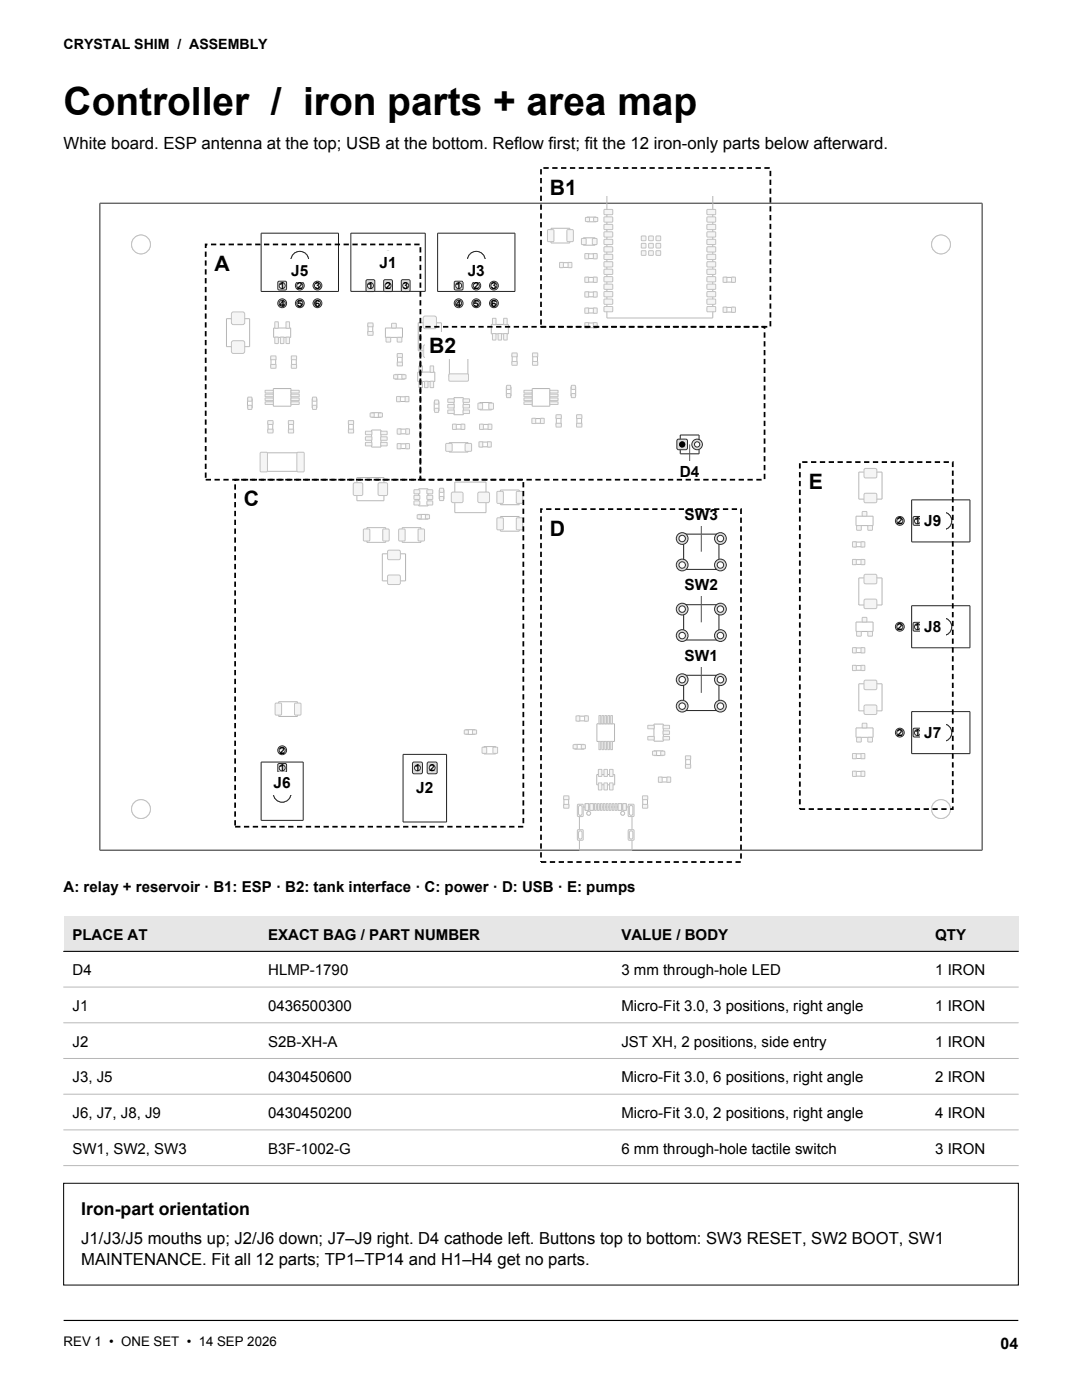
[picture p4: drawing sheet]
<svg xmlns="http://www.w3.org/2000/svg" width="216mm" height="279mm" viewBox="0 0 216 279" stroke-linecap="round" stroke-linejoin="round" font-family="sans-serif">
<defs><g id="words">
<text font-size="7.8" x="12.7" y="22.9">Controller / iron parts + area map</text>
<g font-size="4.2">
<text x="109.7" y="38.8">B1</text>
<text x="42.8" y="54.1">A</text>
<text x="85.7" y="70.5">B2</text>
<text x="48.7" y="101">C</text>
<text x="161.4" y="97.5">E</text>
<text x="109.7" y="106.9">D</text>
</g>
<text font-size="3.5" x="16.2" y="242.5">Iron-part orientation</text>
<text font-size="3.4" x="12.7" y="29.8">White board. ESP antenna at the top; USB at the bottom. Reflow first; fit the 12 iron-only parts below afterward.</text>
<g font-size="3.3">
<text x="16.2" y="248.2">J1/J3/J5 mouths up; J2/J6 down; J7–J9 right. D4 cathode left. Buttons top to bottom: SW3 RESET, SW2 BOOT, SW1</text>
<text x="16.2" y="252.4">MAINTENANCE. Fit all 12 parts; TP1–TP14 and H1–H4 get no parts.</text>
</g>
<text font-size="3.2" x="199.7" y="269.2">04</text>
<g font-size="3.1">
<text x="75.7" y="53.4">J1</text>
<text x="58.1" y="55">J5</text>
<text x="93.3" y="55">J3</text>
<text x="135.6" y="95.3">D4</text>
<text x="136.6" y="103.7">SW3</text>
<text x="184.4" y="105">J9</text>
<text x="136.6" y="117.8">SW2</text>
<text x="136.6" y="131.9">SW1</text>
<text x="184.4" y="126.1">J8</text>
<text x="184.4" y="147.3">J7</text>
<text x="54.6" y="157.3">J6</text>
<text x="83.1" y="158.3">J2</text>
</g>
<g font-size="3">
<text x="12.7" y="178">A: relay + reservoir · B1: ESP · B2: tank interface · C: power · D: USB · E: pumps</text>
<text x="14.5" y="187.5">PLACE AT</text>
<text x="53.5" y="187.5">EXACT BAG / PART NUMBER</text>
<text x="124" y="187.5">VALUE / BODY</text>
<text x="186.6" y="187.5">QTY</text>
<text x="14.5" y="194.6">D4</text>
<text x="53.5" y="194.6">HLMP-1790</text>
<text x="124" y="194.6">3 mm through-hole LED</text>
<text x="186.6" y="194.6">1 IRON</text>
<text x="14.5" y="201.8">J1</text>
<text x="53.5" y="201.8">0436500300</text>
<text x="124" y="201.8">Micro-Fit 3.0, 3 positions, right angle</text>
<text x="186.6" y="201.8">1 IRON</text>
<text x="14.5" y="208.9">J2</text>
<text x="53.5" y="208.9">S2B-XH-A</text>
<text x="124" y="208.9">JST XH, 2 positions, side entry</text>
<text x="186.6" y="208.9">1 IRON</text>
<text x="14.5" y="216">J3, J5</text>
<text x="53.5" y="216">0430450600</text>
<text x="124" y="216">Micro-Fit 3.0, 6 positions, right angle</text>
<text x="186.6" y="216">2 IRON</text>
<text x="14.5" y="223.1">J6, J7, J8, J9</text>
<text x="53.5" y="223.1">0430450200</text>
<text x="124" y="223.1">Micro-Fit 3.0, 2 positions, right angle</text>
<text x="186.6" y="223.1">4 IRON</text>
<text x="14.5" y="230.3">SW1, SW2, SW3</text>
<text x="53.5" y="230.3">B3F-1002-G</text>
<text x="124" y="230.3">6 mm through-hole tactile switch</text>
<text x="186.6" y="230.3">3 IRON</text>
</g>
<text font-size="2.8" x="12.7" y="9.9">CRYSTAL SHIM / ASSEMBLY</text>
<text font-size="2.6" x="12.7" y="268.6">REV 1 • ONE SET • 14 SEP 2026</text>
<g font-size="1.9">
<text x="55.8" y="57.7">1</text>
<text x="59.3" y="57.7">2</text>
<text x="62.8" y="57.7">3</text>
<text x="73.4" y="57.7">1</text>
<text x="76.9" y="57.7">2</text>
<text x="80.4" y="57.7">3</text>
<text x="91" y="57.7">1</text>
<text x="94.5" y="57.7">2</text>
<text x="98" y="57.7">3</text>
<text x="55.8" y="61.2">4</text>
<text x="59.3" y="61.2">5</text>
<text x="62.8" y="61.2">6</text>
<text x="91" y="61.2">4</text>
<text x="94.5" y="61.2">5</text>
<text x="98" y="61.2">6</text>
<text x="179" y="104.7">2</text>
<text x="182.5" y="104.7">1</text>
<text x="179" y="125.8">2</text>
<text x="182.5" y="125.8">1</text>
<text x="179" y="146.9">2</text>
<text x="182.5" y="146.9">1</text>
<text x="55.8" y="154">1</text>
<text x="55.8" y="150.4">2</text>
<text x="82.8" y="154">1</text>
<text x="85.7" y="154">2</text>
</g>
</g></defs>
<path d="M12.7 263.5h190.5" fill="none" stroke="#000" stroke-width=".23"/>
<path d="M19.9 40.6h176.1v129.1h-176.1z" fill="none" stroke="#666" stroke-width=".28"/>
<path d="M80.2 105.3h3.8v2.9h-3.8z" fill="none" stroke="#b8b8b8" stroke-width=".2"/>
<g fill="#f5f5f5" stroke="#c2c2c2" stroke-width=".2">
<path d="M79.6 105.6h1.2v2.3h-1.2z" fill-rule="evenodd"/>
<path d="M83.5 105.6h1.1v2.3h-1.1z" fill-rule="evenodd"/>
</g>
<path d="M74.1 82.4h1.9v.9h-1.9z" fill="none" stroke="#b8b8b8" stroke-width=".2"/>
<g fill="#f5f5f5" stroke="#c2c2c2" stroke-width=".2">
<path d="M75.5 82.5h.8v.7h-.8z" fill-rule="evenodd"/>
<path d="M73.9 82.5h.7v.7h-.7z" fill-rule="evenodd"/>
</g>
<path d="M78.8 74.7h1.9v1h-1.9z" fill="none" stroke="#b8b8b8" stroke-width=".2"/>
<g fill="#f5f5f5" stroke="#c2c2c2" stroke-width=".2">
<path d="M80.2 74.8h.8v.8h-.8z" fill-rule="evenodd"/>
<path d="M78.6 74.8h.7v.8h-.7z" fill-rule="evenodd"/>
</g>
<path d="M73.2 105.3h3.8v2.9h-3.8z" fill="none" stroke="#b8b8b8" stroke-width=".2"/>
<g fill="#f5f5f5" stroke="#c2c2c2" stroke-width=".2">
<path d="M72.6 105.6h1.1v2.3h-1.1z" fill-rule="evenodd"/>
<path d="M76.4 105.6h1.2v2.3h-1.2z" fill-rule="evenodd"/>
</g>
<path d="M96.6 149h2.3v1.5h-2.3z" fill="none" stroke="#b8b8b8" stroke-width=".2"/>
<g fill="#f5f5f5" stroke="#c2c2c2" stroke-width=".2">
<path d="M96.2 149.2h.9v1.1h-.9z" fill-rule="evenodd"/>
<path d="M98.4 149.2h.8v1.1h-.8z" fill-rule="evenodd"/>
</g>
<path d="M92.9 145.6h1.9v1h-1.9z" fill="none" stroke="#b8b8b8" stroke-width=".2"/>
<g fill="#f5f5f5" stroke="#c2c2c2" stroke-width=".2">
<path d="M92.7 145.7h.7v.8h-.7z" fill-rule="evenodd"/>
<path d="M94.3 145.7h.8v.8h-.8z" fill-rule="evenodd"/>
</g>
<path d="M99.9 97.8h3.7v2.9h-3.7z" fill="none" stroke="#b8b8b8" stroke-width=".2"/>
<g fill="#f5f5f5" stroke="#c2c2c2" stroke-width=".2">
<path d="M99.2 98.1h1.2v2.3h-1.2z" fill-rule="evenodd"/>
<path d="M103.1 98.1h1.2v2.3h-1.2z" fill-rule="evenodd"/>
</g>
<path d="M130.5 149.8h1.9v1h-1.9z" fill="none" stroke="#b8b8b8" stroke-width=".2"/>
<g fill="#f5f5f5" stroke="#c2c2c2" stroke-width=".2">
<path d="M130.2 149.9h.8v.8h-.8z" fill-rule="evenodd"/>
<path d="M131.9 149.9h.7v.8h-.7z" fill-rule="evenodd"/>
</g>
<path d="M114.6 148.6h1.9v.9h-1.9z" fill="none" stroke="#b8b8b8" stroke-width=".2"/>
<g fill="#f5f5f5" stroke="#c2c2c2" stroke-width=".2">
<path d="M116 148.7h.8v.7h-.8z" fill-rule="evenodd"/>
<path d="M114.4 148.7h.7v.7h-.7z" fill-rule="evenodd"/>
</g>
<path d="M99.9 103.1h3.7v2.9h-3.7z" fill="none" stroke="#b8b8b8" stroke-width=".2"/>
<g fill="#f5f5f5" stroke="#c2c2c2" stroke-width=".2">
<path d="M99.2 103.4h1.2v2.3h-1.2z" fill-rule="evenodd"/>
<path d="M103.1 103.4h1.2v2.3h-1.2z" fill-rule="evenodd"/>
</g>
<path d="M101 77.2h1v1.9h-1z" fill="none" stroke="#b8b8b8" stroke-width=".2"/>
<g fill="#f5f5f5" stroke="#c2c2c2" stroke-width=".2">
<path d="M101.1 78.6h.8v.7h-.8z" fill-rule="evenodd"/>
<path d="M101.1 76.9h.8v.8h-.8z" fill-rule="evenodd"/>
</g>
<path d="M113.9 77.2h1v1.9h-1z" fill="none" stroke="#b8b8b8" stroke-width=".2"/>
<g fill="#f5f5f5" stroke="#c2c2c2" stroke-width=".2">
<path d="M114 78.6h.8v.7h-.8z" fill-rule="evenodd"/>
<path d="M114 76.9h.8v.8h-.8z" fill-rule="evenodd"/>
</g>
<path d="M86.6 80.1h1v1.9h-1z" fill="none" stroke="#b8b8b8" stroke-width=".2"/>
<g fill="#f5f5f5" stroke="#c2c2c2" stroke-width=".2">
<path d="M86.7 81.5h.8v.8h-.8z" fill-rule="evenodd"/>
<path d="M86.7 79.9h.8v.7h-.8z" fill-rule="evenodd"/>
</g>
<path d="M95.7 80.3h2.4v1.5h-2.4z" fill="none" stroke="#b8b8b8" stroke-width=".2"/>
<g fill="#f5f5f5" stroke="#c2c2c2" stroke-width=".2">
<path d="M95.4 80.5h.9v1.1h-.9z" fill-rule="evenodd"/>
<path d="M97.6 80.5h.8v1.1h-.8z" fill-rule="evenodd"/>
</g>
<path d="M89.6 88.3h3.8v1.9h-3.8z" fill="none" stroke="#b8b8b8" stroke-width=".2"/>
<g fill="#f5f5f5" stroke="#c2c2c2" stroke-width=".2">
<path d="M89 88.5h1.2v1.5h-1.2z" fill-rule="evenodd"/>
<path d="M92.9 88.5h1.1v1.5h-1.1z" fill-rule="evenodd"/>
</g>
<path d="M49.4 79.5h.9v1.9h-.9z" fill="none" stroke="#b8b8b8" stroke-width=".2"/>
<g fill="#f5f5f5" stroke="#c2c2c2" stroke-width=".2">
<path d="M49.5 80.9h.7v.8h-.7z" fill-rule="evenodd"/>
<path d="M49.5 79.3h.7v.7h-.7z" fill-rule="evenodd"/>
</g>
<path d="M62.3 79.5h.9v1.9h-.9z" fill="none" stroke="#b8b8b8" stroke-width=".2"/>
<g fill="#f5f5f5" stroke="#c2c2c2" stroke-width=".2">
<path d="M62.4 80.9h.7v.8h-.7z" fill-rule="evenodd"/>
<path d="M62.4 79.3h.7v.7h-.7z" fill-rule="evenodd"/>
</g>
<path d="M55.6 140h3.8v3h-3.8z" fill="none" stroke="#b8b8b8" stroke-width=".2"/>
<g fill="#f5f5f5" stroke="#c2c2c2" stroke-width=".2">
<path d="M55 140.4h1.1v2.3h-1.1z" fill-rule="evenodd"/>
<path d="M58.8 140.4h1.2v2.3h-1.2z" fill-rule="evenodd"/>
</g>
<path d="M109.9 45.6h3.8v2.9h-3.8z" fill="none" stroke="#b8b8b8" stroke-width=".2"/>
<g fill="#f5f5f5" stroke="#c2c2c2" stroke-width=".2">
<path d="M113.2 45.9h1.1v2.3h-1.1z" fill-rule="evenodd"/>
<path d="M109.3 45.9h1.2v2.3h-1.2z" fill-rule="evenodd"/>
</g>
<path d="M117.1 43.3h1.9v1h-1.9z" fill="none" stroke="#b8b8b8" stroke-width=".2"/>
<g fill="#f5f5f5" stroke="#c2c2c2" stroke-width=".2">
<path d="M118.5 43.4h.7v.8h-.7z" fill-rule="evenodd"/>
<path d="M116.9 43.4h.7v.8h-.7z" fill-rule="evenodd"/>
</g>
<path d="M83.5 102.7h1.9v.9h-1.9z" fill="none" stroke="#b8b8b8" stroke-width=".2"/>
<g fill="#f5f5f5" stroke="#c2c2c2" stroke-width=".2">
<path d="M83.3 102.8h.7v.7h-.7z" fill-rule="evenodd"/>
<path d="M84.9 102.8h.8v.7h-.8z" fill-rule="evenodd"/>
</g>
<path d="M87.6 97.7h1v1.9h-1z" fill="none" stroke="#b8b8b8" stroke-width=".2"/>
<g fill="#f5f5f5" stroke="#c2c2c2" stroke-width=".2">
<path d="M87.7 97.5h.8v.7h-.8z" fill-rule="evenodd"/>
<path d="M87.7 99.1h.8v.8h-.8z" fill-rule="evenodd"/>
</g>
<path d="M116.4 47.5h2.3v1.4h-2.3z" fill="none" stroke="#b8b8b8" stroke-width=".2"/>
<g fill="#f5f5f5" stroke="#c2c2c2" stroke-width=".2">
<path d="M118.2 47.6h.9v1.2h-.9z" fill-rule="evenodd"/>
<path d="M116.1 47.6h.8v1.2h-.8z" fill-rule="evenodd"/>
</g>
<path d="M71.2 95.3h5.4v4.6h-5.4z" fill="none" stroke="#b8b8b8" stroke-width=".2"/>
<g fill="#f5f5f5" stroke="#c2c2c2" stroke-width=".2">
<path d="M75.6 96.4l1.4-.1 .3 .2v2.1l-.1 .3h-1.5l-.2-.2-.1-2.1z" fill-rule="evenodd"/>
<path d="M70.6 96.4l1.5-.1 .2 .2 .1 2.1-.2 .3h-1.4l-.3-.2v-2.1z" fill-rule="evenodd"/>
</g>
<path d="M171.4 115.3h4.6v5.4h-4.6z" fill="none" stroke="#b8b8b8" stroke-width=".2"/>
<g fill="#f5f5f5" stroke="#c2c2c2" stroke-width=".2">
<path d="M172.4 119.7l.3-.1h2.1l.2 .3-.1 1.4-.2 .2-2.1-.1-.2-.2z" fill-rule="evenodd"/>
<path d="M172.4 114.8l.3-.2 2.1 .1 .2 .2-.1 1.5-.2 .1h-2.1l-.2-.3z" fill-rule="evenodd"/>
</g>
<path d="M171.4 94.2h4.6v5.4h-4.6z" fill="none" stroke="#b8b8b8" stroke-width=".2"/>
<g fill="#f5f5f5" stroke="#c2c2c2" stroke-width=".2">
<path d="M172.4 98.6l.3-.2 2.1 .1 .2 .2-.1 1.5-.2 .1h-2.1l-.2-.3z" fill-rule="evenodd"/>
<path d="M172.4 93.6l.3-.1h2.1l.2 .3-.1 1.4-.2 .2-2.1-.1-.2-.2z" fill-rule="evenodd"/>
</g>
<path d="M76.3 110.5h4.6v5.4h-4.6z" fill="none" stroke="#b8b8b8" stroke-width=".2"/>
<g fill="#f5f5f5" stroke="#c2c2c2" stroke-width=".2">
<path d="M77.4 110l.2-.2h2.1l.2 .3-.1 1.5-.2 .1h-2.1l-.2-.3z" fill-rule="evenodd"/>
<path d="M77.4 114.9l.2-.1h2.1l.2 .3-.1 1.4-.2 .2-2.1-.1-.2-.2z" fill-rule="evenodd"/>
</g>
<path d="M135.7 86.8h3.8v3.8h-3.8z" fill="none" stroke="#242424" stroke-width=".2"/>
<path d="M135.1 87.8l.3-.2 1.6 .1 .2 .3-.1 1.6-.3 .2-1.6-.1-.1-.3z" fill-rule="evenodd" fill="#dedede" stroke="#2e2e2e" stroke-width=".2"/>
<circle cx="136.1" cy="88.7" r=".53" fill="#fff" stroke="#2e2e2e" stroke-width=".2"/>
<circle cx="139.1" cy="88.7" r="1.06" fill="#dedede" stroke="#2e2e2e" stroke-width=".2"/>
<circle cx="139.1" cy="88.7" r=".53" fill="#fff" stroke="#2e2e2e" stroke-width=".2"/>
<circle cx="136.1" cy="88.7" r=".6" fill="#000"/>
<path d="M83.5 64.4h4.6v5.6h-4.6z" fill="none" stroke="#b8b8b8" stroke-width=".2"/>
<g fill="#f5f5f5" stroke="#c2c2c2" stroke-width=".2">
<path d="M84.6 63.1h2.1l.3 .2 .1 1.9-.2 .4h-2.1l-.3-.2-.1-1.9z" fill-rule="evenodd"/>
<path d="M84.6 68.9l2.1-.1 .3 .2 .1 2-.2 .3-2.1 .1-.3-.2-.1-2z" fill-rule="evenodd"/>
</g>
<path d="M45.2 63.6h4.6v5.6h-4.6z" fill="none" stroke="#b8b8b8" stroke-width=".2"/>
<g fill="#f5f5f5" stroke="#c2c2c2" stroke-width=".2">
<path d="M46.4 62.3l2-.1 .4 .3v1.9l-.2 .3-2 .1-.4-.2v-1.9z" fill-rule="evenodd"/>
<path d="M46.4 68.1l2-.1 .4 .2v1.9l-.2 .4h-2l-.4-.2v-1.9z" fill-rule="evenodd"/>
</g>
<path d="M171.4 136.5h4.6v5.4h-4.6z" fill="none" stroke="#b8b8b8" stroke-width=".2"/>
<g fill="#f5f5f5" stroke="#c2c2c2" stroke-width=".2">
<path d="M172.4 140.8l.3-.1h2.1l.2 .3-.1 1.4-.2 .2h-2.1l-.2-.3z" fill-rule="evenodd"/>
<path d="M172.4 135.9l.3-.2 2.1 .1 .2 .2-.1 1.5-.2 .1h-2.1l-.2-.3z" fill-rule="evenodd"/>
<circle cx="28.1" cy="48.8" r="1.88"/>
</g>
<circle cx="28.1" cy="48.8" r="1.88" fill="#fff" stroke="#c2c2c2" stroke-width=".2"/>
<circle cx="187.8" cy="48.8" r="1.88" fill="#f5f5f5" stroke="#c2c2c2" stroke-width=".2"/>
<circle cx="187.8" cy="48.8" r="1.88" fill="#fff" stroke="#c2c2c2" stroke-width=".2"/>
<circle cx="28.1" cy="161.5" r="1.88" fill="#f5f5f5" stroke="#c2c2c2" stroke-width=".2"/>
<circle cx="28.1" cy="161.5" r="1.88" fill="#fff" stroke="#c2c2c2" stroke-width=".2"/>
<circle cx="187.8" cy="161.5" r="1.88" fill="#f5f5f5" stroke="#c2c2c2" stroke-width=".2"/>
<circle cx="187.8" cy="161.5" r="1.88" fill="#fff" stroke="#c2c2c2" stroke-width=".2"/>
<path d="M70 46.5h14.9v11.7h-14.9z" fill="none" stroke="#242424" stroke-width=".2"/>
<circle cx="77.4" cy="51.9" r="1.76" fill="#dedede" stroke="#2e2e2e" stroke-width=".2"/>
<circle cx="77.4" cy="51.9" r="1.76" fill="#fff" stroke="#2e2e2e" stroke-width=".2"/>
<path d="M73.1 56l.2-.2h1.2l.3 .2v1.9l-.1 .2-1.4 .1-.2-.2z" fill-rule="evenodd" fill="#dedede" stroke="#2e2e2e" stroke-width=".2"/>
<circle cx="73.9" cy="57" r=".6" fill="#fff" stroke="#2e2e2e" stroke-width=".2"/>
<path d="M76.6 56l.2-.2h1.2l.3 .2v1.9l-.1 .2-1.4 .1-.2-.2z" fill-rule="evenodd" fill="#dedede" stroke="#2e2e2e" stroke-width=".2"/>
<circle cx="77.4" cy="57" r=".6" fill="#fff" stroke="#2e2e2e" stroke-width=".2"/>
<path d="M80.1 56l.3-.2h1.2l.2 .2v1.9l-.1 .2-1.3 .1-.3-.2z" fill-rule="evenodd" fill="#dedede" stroke="#2e2e2e" stroke-width=".2"/>
<circle cx="81" cy="57" r=".6" fill="#fff" stroke="#2e2e2e" stroke-width=".2"/>
<path d="M80.4 150.6h8.7v13.5h-8.7z" fill="none" stroke="#242424" stroke-width=".2"/>
<path d="M82.3 152.2l.3-.1h1.4l.3 .1v1.9l-.2 .3h-1.5l-.3-.1z" fill-rule="evenodd" fill="#dedede" stroke="#2e2e2e" stroke-width=".2"/>
<circle cx="83.3" cy="153.3" r=".59" fill="#fff" stroke="#2e2e2e" stroke-width=".2"/>
<path d="M85.3 152.2l.3-.1h1.3l.3 .1v1.9l-.1 .3h-1.5l-.3-.1z" fill-rule="evenodd" fill="#dedede" stroke="#2e2e2e" stroke-width=".2"/>
<circle cx="86.2" cy="153.3" r=".59" fill="#fff" stroke="#2e2e2e" stroke-width=".2"/>
<path d="M87.3 46.5h15.5v11.7h-15.5z" fill="none" stroke="#242424" stroke-width=".2"/>
<circle cx="95" cy="51.9" r="1.76" fill="#dedede" stroke="#2e2e2e" stroke-width=".2"/>
<circle cx="95" cy="51.9" r="1.76" fill="#fff" stroke="#2e2e2e" stroke-width=".2"/>
<path d="M90.7 56.3l.2-.2 1.4 .1 .1 .2v1.3l-.3 .2-1.3-.1-.2-.2z" fill-rule="evenodd" fill="#dedede" stroke="#2e2e2e" stroke-width=".2"/>
<circle cx="91.5" cy="57" r=".6" fill="#fff" stroke="#2e2e2e" stroke-width=".2"/>
<circle cx="95" cy="57" r=".88" fill="#dedede" stroke="#2e2e2e" stroke-width=".2"/>
<circle cx="95" cy="57" r=".6" fill="#fff" stroke="#2e2e2e" stroke-width=".2"/>
<circle cx="98.6" cy="57" r=".88" fill="#dedede" stroke="#2e2e2e" stroke-width=".2"/>
<circle cx="98.6" cy="57" r=".6" fill="#fff" stroke="#2e2e2e" stroke-width=".2"/>
<circle cx="91.5" cy="60.5" r=".88" fill="#dedede" stroke="#2e2e2e" stroke-width=".2"/>
<circle cx="91.5" cy="60.5" r=".6" fill="#fff" stroke="#2e2e2e" stroke-width=".2"/>
<circle cx="95" cy="60.5" r=".88" fill="#dedede" stroke="#2e2e2e" stroke-width=".2"/>
<circle cx="95" cy="60.5" r=".6" fill="#fff" stroke="#2e2e2e" stroke-width=".2"/>
<circle cx="98.6" cy="60.5" r=".88" fill="#dedede" stroke="#2e2e2e" stroke-width=".2"/>
<circle cx="98.6" cy="60.5" r=".6" fill="#fff" stroke="#2e2e2e" stroke-width=".2"/>
<path d="M115.6 161.1h10.5v8.6h-10.5z" fill="none" stroke="#b8b8b8" stroke-width=".2"/>
<circle cx="117.5" cy="162.3" r=".38" fill="#f5f5f5" stroke="#c2c2c2" stroke-width=".2"/>
<circle cx="117.5" cy="162.3" r=".38" fill="#fff" stroke="#c2c2c2" stroke-width=".2"/>
<circle cx="124.3" cy="162.3" r=".38" fill="#f5f5f5" stroke="#c2c2c2" stroke-width=".2"/>
<circle cx="124.3" cy="162.3" r=".38" fill="#fff" stroke="#c2c2c2" stroke-width=".2"/>
<g fill="#f5f5f5" stroke="#c2c2c2" stroke-width=".2">
<path d="M116.8 160.4h.6v1.3h-.6z" fill-rule="evenodd"/>
<path d="M117.7 160.4h.7v1.3h-.7z" fill-rule="evenodd"/>
<path d="M119.2 160.4h.4l-.1 1.3h-.3z" fill-rule="evenodd"/>
<path d="M120.4 160.4h.3v1.3h-.3z" fill-rule="evenodd"/>
<path d="M121 160.4h.3v1.3h-.3z" fill-rule="evenodd"/>
<path d="M122.2 160.4h.3l-.1 1.3h-.2z" fill-rule="evenodd"/>
<path d="M123.4 160.4h.6v1.3h-.6z" fill-rule="evenodd"/>
<path d="M124.3 160.4h.6v1.3h-.6z" fill-rule="evenodd"/>
<path d="M124.3 160.4h.6v1.3h-.6z" fill-rule="evenodd"/>
<path d="M123.4 160.4h.6v1.3h-.6z" fill-rule="evenodd"/>
<path d="M122.8 160.4h.3l-.1 1.3h-.3z" fill-rule="evenodd"/>
<path d="M121.6 160.4h.3v1.3h-.3z" fill-rule="evenodd"/>
<path d="M119.8 160.4h.4l-.1 1.3h-.3z" fill-rule="evenodd"/>
<path d="M118.6 160.4h.4l-.1 1.3h-.3z" fill-rule="evenodd"/>
<path d="M117.7 160.4h.7v1.3h-.7z" fill-rule="evenodd"/>
<path d="M116.8 160.4h.6v1.3h-.6z" fill-rule="evenodd"/>
<path d="M115.3 160.6h1v2.3h-1z" fill-rule="evenodd"/>
</g>
<path d="M115.5 160.9a.35 .35 0 0 1 .4-.2 .35 .35 0 0 1 .2 .4v1.3a.35 .35 0 0 1-.3 .3 .35 .35 0 0 1-.4-.3z" fill-rule="evenodd" fill="#fff" stroke="#c2c2c2" stroke-width=".2"/>
<path d="M115.3 165.6h1v2h-1z" fill-rule="evenodd" fill="#f5f5f5" stroke="#c2c2c2" stroke-width=".2"/>
<path d="M115.6 165.9a.35 .35 0 0 1 .5 .3v.9a.35 .35 0 0 1-.3 .4 .35 .35 0 0 1-.4-.4v-.9z" fill-rule="evenodd" fill="#fff" stroke="#c2c2c2" stroke-width=".2"/>
<path d="M125.4 160.6h1.1v2.3h-1.1z" fill-rule="evenodd" fill="#f5f5f5" stroke="#c2c2c2" stroke-width=".2"/>
<path d="M125.6 160.9a.35 .35 0 0 1 .4-.2 .35 .35 0 0 1 .3 .4v1.3a.35 .35 0 0 1-.4 .3 .35 .35 0 0 1-.3-.3z" fill-rule="evenodd" fill="#fff" stroke="#c2c2c2" stroke-width=".2"/>
<path d="M125.4 165.6h1.1v2h-1.1z" fill-rule="evenodd" fill="#f5f5f5" stroke="#c2c2c2" stroke-width=".2"/>
<path d="M125.8 165.9a.35 .35 0 0 1 .5 .3v.9a.35 .35 0 0 1-.4 .4 .35 .35 0 0 1-.3-.4v-.9z" fill-rule="evenodd" fill="#fff" stroke="#c2c2c2" stroke-width=".2"/>
<path d="M52.1 46.5h15.4v11.7h-15.4z" fill="none" stroke="#242424" stroke-width=".2"/>
<circle cx="59.8" cy="51.9" r="1.76" fill="#dedede" stroke="#2e2e2e" stroke-width=".2"/>
<circle cx="59.8" cy="51.9" r="1.76" fill="#fff" stroke="#2e2e2e" stroke-width=".2"/>
<path d="M55.5 56.3l.2-.2 1.3 .1 .2 .2-.1 1.3-.2 .2-1.3-.1-.2-.2z" fill-rule="evenodd" fill="#dedede" stroke="#2e2e2e" stroke-width=".2"/>
<circle cx="56.3" cy="57" r=".6" fill="#fff" stroke="#2e2e2e" stroke-width=".2"/>
<circle cx="59.8" cy="57" r=".88" fill="#dedede" stroke="#2e2e2e" stroke-width=".2"/>
<circle cx="59.8" cy="57" r=".6" fill="#fff" stroke="#2e2e2e" stroke-width=".2"/>
<circle cx="63.3" cy="57" r=".88" fill="#dedede" stroke="#2e2e2e" stroke-width=".2"/>
<circle cx="63.3" cy="57" r=".6" fill="#fff" stroke="#2e2e2e" stroke-width=".2"/>
<circle cx="56.3" cy="60.5" r=".88" fill="#dedede" stroke="#2e2e2e" stroke-width=".2"/>
<circle cx="56.3" cy="60.5" r=".6" fill="#fff" stroke="#2e2e2e" stroke-width=".2"/>
<circle cx="59.8" cy="60.5" r=".88" fill="#dedede" stroke="#2e2e2e" stroke-width=".2"/>
<circle cx="59.8" cy="60.5" r=".6" fill="#fff" stroke="#2e2e2e" stroke-width=".2"/>
<circle cx="63.3" cy="60.5" r=".88" fill="#dedede" stroke="#2e2e2e" stroke-width=".2"/>
<circle cx="63.3" cy="60.5" r=".6" fill="#fff" stroke="#2e2e2e" stroke-width=".2"/>
<path d="M52.1 152.1h8.4v11.6h-8.4z" fill="none" stroke="#242424" stroke-width=".2"/>
<circle cx="56.3" cy="158.3" r="1.76" fill="#dedede" stroke="#2e2e2e" stroke-width=".2"/>
<circle cx="56.3" cy="158.3" r="1.76" fill="#fff" stroke="#2e2e2e" stroke-width=".2"/>
<path d="M55.5 152.5l.2-.1h1.3l.2 .3-.1 1.3-.2 .1h-1.3l-.2-.2z" fill-rule="evenodd" fill="#dedede" stroke="#2e2e2e" stroke-width=".2"/>
<circle cx="56.3" cy="153.3" r=".6" fill="#fff" stroke="#2e2e2e" stroke-width=".2"/>
<circle cx="56.3" cy="149.7" r=".88" fill="#dedede" stroke="#2e2e2e" stroke-width=".2"/>
<circle cx="56.3" cy="149.7" r=".6" fill="#fff" stroke="#2e2e2e" stroke-width=".2"/>
<path d="M181.9 142h11.6v8.4h-11.6z" fill="none" stroke="#242424" stroke-width=".2"/>
<circle cx="188.1" cy="146.2" r="1.76" fill="#dedede" stroke="#2e2e2e" stroke-width=".2"/>
<circle cx="188.1" cy="146.2" r="1.76" fill="#fff" stroke="#2e2e2e" stroke-width=".2"/>
<path d="M182.2 145.5l.3-.2 1.3 .1 .2 .2-.1 1.4-.2 .1h-1.4l-.1-.3z" fill-rule="evenodd" fill="#dedede" stroke="#2e2e2e" stroke-width=".2"/>
<circle cx="183.1" cy="146.2" r=".6" fill="#fff" stroke="#2e2e2e" stroke-width=".2"/>
<circle cx="179.6" cy="146.2" r=".88" fill="#dedede" stroke="#2e2e2e" stroke-width=".2"/>
<circle cx="179.6" cy="146.2" r=".6" fill="#fff" stroke="#2e2e2e" stroke-width=".2"/>
<path d="M181.9 120.9h11.6v8.4h-11.6z" fill="none" stroke="#242424" stroke-width=".2"/>
<circle cx="188.1" cy="125.1" r="1.76" fill="#dedede" stroke="#2e2e2e" stroke-width=".2"/>
<circle cx="188.1" cy="125.1" r="1.76" fill="#fff" stroke="#2e2e2e" stroke-width=".2"/>
<path d="M182.2 124.3l.3-.1h1.3l.2 .3-.1 1.3-.2 .2-1.4-.1-.1-.2z" fill-rule="evenodd" fill="#dedede" stroke="#2e2e2e" stroke-width=".2"/>
<circle cx="183.1" cy="125.1" r=".6" fill="#fff" stroke="#2e2e2e" stroke-width=".2"/>
<circle cx="179.6" cy="125.1" r=".88" fill="#dedede" stroke="#2e2e2e" stroke-width=".2"/>
<circle cx="179.6" cy="125.1" r=".6" fill="#fff" stroke="#2e2e2e" stroke-width=".2"/>
<path d="M181.9 99.8h11.6v8.4h-11.6z" fill="none" stroke="#242424" stroke-width=".2"/>
<circle cx="188.1" cy="104" r="1.76" fill="#dedede" stroke="#2e2e2e" stroke-width=".2"/>
<circle cx="188.1" cy="104" r="1.76" fill="#fff" stroke="#2e2e2e" stroke-width=".2"/>
<path d="M182.2 103.2l.3-.1h1.3l.2 .3-.1 1.3-.2 .1h-1.4l-.1-.2z" fill-rule="evenodd" fill="#dedede" stroke="#2e2e2e" stroke-width=".2"/>
<circle cx="183.1" cy="104" r=".6" fill="#fff" stroke="#2e2e2e" stroke-width=".2"/>
<circle cx="179.6" cy="104" r=".88" fill="#dedede" stroke="#2e2e2e" stroke-width=".2"/>
<circle cx="179.6" cy="104" r=".6" fill="#fff" stroke="#2e2e2e" stroke-width=".2"/>
<path d="M90.8 96.2h6.2v6.1h-6.2z" fill="none" stroke="#b8b8b8" stroke-width=".2"/>
<g fill="#f5f5f5" stroke="#c2c2c2" stroke-width=".2">
<path d="M90.1 98.4l.3-.2h1.8l.2 .3v1.6l-.3 .2h-1.9l-.2-.3z" fill-rule="evenodd"/>
<path d="M95.4 98.4l.3-.2h1.8l.2 .3-.1 1.6-.3 .2h-1.8l-.2-.3z" fill-rule="evenodd"/>
</g>
<path d="M76.9 65.5h3.4v1.8h-3.4z" fill="none" stroke="#b8b8b8" stroke-width=".2"/>
<g fill="#f5f5f5" stroke="#c2c2c2" stroke-width=".2">
<path d="M77.1 67.4h.8v.8h-.8z" fill-rule="evenodd"/>
<path d="M79.3 67.4h.8v.8h-.8z" fill-rule="evenodd"/>
<path d="M78.2 64.6h.8v.8h-.8z" fill-rule="evenodd"/>
</g>
<path d="M170.8 145.3h3.4v1.8h-3.4z" fill="none" stroke="#b8b8b8" stroke-width=".2"/>
<g fill="#f5f5f5" stroke="#c2c2c2" stroke-width=".2">
<path d="M171 147.2h.8v.8h-.8z" fill-rule="evenodd"/>
<path d="M173.2 147.2h.8v.8h-.8z" fill-rule="evenodd"/>
<path d="M172.1 144.4h.8v.8h-.8z" fill-rule="evenodd"/>
</g>
<path d="M170.8 124.1h3.4v1.9h-3.4z" fill="none" stroke="#b8b8b8" stroke-width=".2"/>
<g fill="#f5f5f5" stroke="#c2c2c2" stroke-width=".2">
<path d="M171 126.1h.8v.8h-.8z" fill-rule="evenodd"/>
<path d="M173.2 126.1h.8v.8h-.8z" fill-rule="evenodd"/>
<path d="M172.1 123.2h.8v.9h-.8z" fill-rule="evenodd"/>
</g>
<path d="M170.8 103h3.4v1.9h-3.4z" fill="none" stroke="#b8b8b8" stroke-width=".2"/>
<g fill="#f5f5f5" stroke="#c2c2c2" stroke-width=".2">
<path d="M171 104.9h.8v.9h-.8z" fill-rule="evenodd"/>
<path d="M173.2 104.9h.8v.9h-.8z" fill-rule="evenodd"/>
<path d="M172.1 102.1h.8v.9h-.8z" fill-rule="evenodd"/>
</g>
<path d="M73.4 64.7h1v1.9h-1z" fill="none" stroke="#b8b8b8" stroke-width=".2"/>
<g fill="#f5f5f5" stroke="#c2c2c2" stroke-width=".2">
<path d="M73.4 66.2h1v.7h-1z" fill-rule="evenodd"/>
<path d="M73.4 64.5h1v.7h-1z" fill-rule="evenodd"/>
</g>
<path d="M69.6 84.2h.9v1.9h-.9z" fill="none" stroke="#b8b8b8" stroke-width=".2"/>
<g fill="#f5f5f5" stroke="#c2c2c2" stroke-width=".2">
<path d="M69.5 85.7h1v.7h-1z" fill-rule="evenodd"/>
<path d="M69.5 84h1v.7h-1z" fill-rule="evenodd"/>
</g>
<path d="M79.5 85.6h1.9v1h-1.9z" fill="none" stroke="#b8b8b8" stroke-width=".2"/>
<g fill="#f5f5f5" stroke="#c2c2c2" stroke-width=".2">
<path d="M81 85.6h.7v1h-.7z" fill-rule="evenodd"/>
<path d="M79.3 85.6h.7v1h-.7z" fill-rule="evenodd"/>
</g>
<path d="M79.5 88.6h1.9v.9h-1.9z" fill="none" stroke="#b8b8b8" stroke-width=".2"/>
<g fill="#f5f5f5" stroke="#c2c2c2" stroke-width=".2">
<path d="M79.3 88.6h.7v.9h-.7z" fill-rule="evenodd"/>
<path d="M81 88.6h.7v.9h-.7z" fill-rule="evenodd"/>
</g>
<path d="M79.4 79.2h1.9v.9h-1.9z" fill="none" stroke="#b8b8b8" stroke-width=".2"/>
<g fill="#f5f5f5" stroke="#c2c2c2" stroke-width=".2">
<path d="M80.9 79.2h.7v.9h-.7z" fill-rule="evenodd"/>
<path d="M79.2 79.2h.7v.9h-.7z" fill-rule="evenodd"/>
</g>
<path d="M79.3 70.9h.9v1.8h-.9z" fill="none" stroke="#b8b8b8" stroke-width=".2"/>
<g fill="#f5f5f5" stroke="#c2c2c2" stroke-width=".2">
<path d="M79.3 72.3h1v.7h-1z" fill-rule="evenodd"/>
<path d="M79.3 70.6h1v.7h-1z" fill-rule="evenodd"/>
</g>
<path d="M112.5 159.1h1v1.9h-1z" fill="none" stroke="#b8b8b8" stroke-width=".2"/>
<g fill="#f5f5f5" stroke="#c2c2c2" stroke-width=".2">
<path d="M112.5 160.6h1v.7h-1z" fill-rule="evenodd"/>
<path d="M112.5 158.9h1v.7h-1z" fill-rule="evenodd"/>
</g>
<path d="M128.3 159.1h.9v1.9h-.9z" fill="none" stroke="#b8b8b8" stroke-width=".2"/>
<g fill="#f5f5f5" stroke="#c2c2c2" stroke-width=".2">
<path d="M128.2 160.6h1v.7h-1z" fill-rule="evenodd"/>
<path d="M128.2 158.9h1v.7h-1z" fill-rule="evenodd"/>
</g>
<path d="M131.7 155.1h1.8v1h-1.8z" fill="none" stroke="#b8b8b8" stroke-width=".2"/>
<g fill="#f5f5f5" stroke="#c2c2c2" stroke-width=".2">
<path d="M131.4 155.1h.7v1h-.7z" fill-rule="evenodd"/>
<path d="M133.1 155.1h.7v1h-.7z" fill-rule="evenodd"/>
</g>
<path d="M136.8 151.1h1v1.9h-1z" fill="none" stroke="#b8b8b8" stroke-width=".2"/>
<g fill="#f5f5f5" stroke="#c2c2c2" stroke-width=".2">
<path d="M136.8 152.6h1v.7h-1z" fill-rule="evenodd"/>
<path d="M136.8 150.9h1v.7h-1z" fill-rule="evenodd"/>
</g>
<path d="M117 61.5h1.9v1h-1.9z" fill="none" stroke="#b8b8b8" stroke-width=".2"/>
<g fill="#f5f5f5" stroke="#c2c2c2" stroke-width=".2">
<path d="M116.7 61.5h.7v1h-.7z" fill-rule="evenodd"/>
<path d="M118.4 61.5h.7v1h-.7z" fill-rule="evenodd"/>
</g>
<path d="M117 64.5h1.9v.9h-1.9z" fill="none" stroke="#b8b8b8" stroke-width=".2"/>
<g fill="#f5f5f5" stroke="#c2c2c2" stroke-width=".2">
<path d="M116.7 64.4h.7v1h-.7z" fill-rule="evenodd"/>
<path d="M118.4 64.4h.7v1h-.7z" fill-rule="evenodd"/>
</g>
<path d="M115.2 142.9h1.9v1h-1.9z" fill="none" stroke="#b8b8b8" stroke-width=".2"/>
<g fill="#f5f5f5" stroke="#c2c2c2" stroke-width=".2">
<path d="M115 142.9h.7v1h-.7z" fill-rule="evenodd"/>
<path d="M116.7 142.9h.7v1h-.7z" fill-rule="evenodd"/>
</g>
<path d="M117 58.3h1.9v.9h-1.9z" fill="none" stroke="#b8b8b8" stroke-width=".2"/>
<g fill="#f5f5f5" stroke="#c2c2c2" stroke-width=".2">
<path d="M116.7 58.3h.7v1h-.7z" fill-rule="evenodd"/>
<path d="M118.4 58.3h.7v1h-.7z" fill-rule="evenodd"/>
</g>
<path d="M144.6 61.3h1.9v1h-1.9z" fill="none" stroke="#b8b8b8" stroke-width=".2"/>
<g fill="#f5f5f5" stroke="#c2c2c2" stroke-width=".2">
<path d="M146 61.3h.7v1h-.7z" fill-rule="evenodd"/>
<path d="M144.3 61.3h.7v1h-.7z" fill-rule="evenodd"/>
</g>
<path d="M117 55.4h1.9v.9h-1.9z" fill="none" stroke="#b8b8b8" stroke-width=".2"/>
<g fill="#f5f5f5" stroke="#c2c2c2" stroke-width=".2">
<path d="M116.7 55.3h.7v1h-.7z" fill-rule="evenodd"/>
<path d="M118.4 55.3h.7v1h-.7z" fill-rule="evenodd"/>
</g>
<path d="M117 50.7h1.9v.9h-1.9z" fill="none" stroke="#b8b8b8" stroke-width=".2"/>
<g fill="#f5f5f5" stroke="#c2c2c2" stroke-width=".2">
<path d="M116.7 50.6h.7v1h-.7z" fill-rule="evenodd"/>
<path d="M118.4 50.6h.7v1h-.7z" fill-rule="evenodd"/>
</g>
<path d="M144.6 55.4h1.9v.9h-1.9z" fill="none" stroke="#b8b8b8" stroke-width=".2"/>
<g fill="#f5f5f5" stroke="#c2c2c2" stroke-width=".2">
<path d="M144.3 55.3h.7v1h-.7z" fill-rule="evenodd"/>
<path d="M146 55.3h.7v1h-.7z" fill-rule="evenodd"/>
</g>
<path d="M111.9 52.4h1.9v1h-1.9z" fill="none" stroke="#b8b8b8" stroke-width=".2"/>
<g fill="#f5f5f5" stroke="#c2c2c2" stroke-width=".2">
<path d="M111.7 52.4h.7v1h-.7z" fill-rule="evenodd"/>
<path d="M113.4 52.4h.7v1h-.7z" fill-rule="evenodd"/>
</g>
<path d="M111 83.1h.9v1.8h-.9z" fill="none" stroke="#b8b8b8" stroke-width=".2"/>
<g fill="#f5f5f5" stroke="#c2c2c2" stroke-width=".2">
<path d="M111 84.5h1v.7h-1z" fill-rule="evenodd"/>
<path d="M111 82.8h1v.7h-1z" fill-rule="evenodd"/>
</g>
<path d="M115.1 83.1h.9v1.8h-.9z" fill="none" stroke="#b8b8b8" stroke-width=".2"/>
<g fill="#f5f5f5" stroke="#c2c2c2" stroke-width=".2">
<path d="M115.1 84.5h1v.7h-1z" fill-rule="evenodd"/>
<path d="M115.1 82.8h1v.7h-1z" fill-rule="evenodd"/>
</g>
<path d="M106.3 70.7h.9v1.9h-.9z" fill="none" stroke="#b8b8b8" stroke-width=".2"/>
<g fill="#f5f5f5" stroke="#c2c2c2" stroke-width=".2">
<path d="M106.3 72.2h1v.7h-1z" fill-rule="evenodd"/>
<path d="M106.3 70.5h1v.7h-1z" fill-rule="evenodd"/>
</g>
<path d="M102.2 70.7h.9v1.9h-.9z" fill="none" stroke="#b8b8b8" stroke-width=".2"/>
<g fill="#f5f5f5" stroke="#c2c2c2" stroke-width=".2">
<path d="M102.2 72.2h1v.7h-1z" fill-rule="evenodd"/>
<path d="M102.2 70.5h1v.7h-1z" fill-rule="evenodd"/>
</g>
<path d="M106.4 83.5h1.9v1h-1.9z" fill="none" stroke="#b8b8b8" stroke-width=".2"/>
<g fill="#f5f5f5" stroke="#c2c2c2" stroke-width=".2">
<path d="M106.2 83.5h.7v1h-.7z" fill-rule="evenodd"/>
<path d="M107.9 83.5h.7v1h-.7z" fill-rule="evenodd"/>
</g>
<path d="M90.6 84.7h1.9v.9h-1.9z" fill="none" stroke="#b8b8b8" stroke-width=".2"/>
<g fill="#f5f5f5" stroke="#c2c2c2" stroke-width=".2">
<path d="M90.3 84.7h.7v1h-.7z" fill-rule="evenodd"/>
<path d="M92 84.7h.7v1h-.7z" fill-rule="evenodd"/>
</g>
<path d="M95.9 88.2h1.8v1h-1.8z" fill="none" stroke="#b8b8b8" stroke-width=".2"/>
<g fill="#f5f5f5" stroke="#c2c2c2" stroke-width=".2">
<path d="M95.6 88.2h.7v1h-.7z" fill-rule="evenodd"/>
<path d="M97.3 88.2h.7v1h-.7z" fill-rule="evenodd"/>
</g>
<path d="M96 84.7h1.9v.9h-1.9z" fill="none" stroke="#b8b8b8" stroke-width=".2"/>
<g fill="#f5f5f5" stroke="#c2c2c2" stroke-width=".2">
<path d="M95.7 84.7h.7v1h-.7z" fill-rule="evenodd"/>
<path d="M97.4 84.7h.7v1h-.7z" fill-rule="evenodd"/>
</g>
<path d="M89.7 68h3.7v7.4h-3.7z" fill="none" stroke="#b8b8b8" stroke-width=".2"/>
<g fill="#f5f5f5" stroke="#c2c2c2" stroke-width=".2">
<path d="M89.6 74.7l3.6-.1 .3 .2v1l-.3 .3h-3.4l-.2-.3z" fill-rule="evenodd"/>
<path d="M89.6 67.3h3.6l.3 .2v1l-.3 .2h-3.4l-.2-.2z" fill-rule="evenodd"/>
</g>
<path d="M52.6 90.4h7.4v3.7h-7.4z" fill="none" stroke="#b8b8b8" stroke-width=".2"/>
<g fill="#f5f5f5" stroke="#c2c2c2" stroke-width=".2">
<path d="M52 90.3h1.1l.3 .2v3.4l-.3 .3h-1l-.2-.3z" fill-rule="evenodd"/>
<path d="M59.3 90.3h1.2l.2 .2v3.4l-.2 .3h-1l-.3-.3z" fill-rule="evenodd"/>
</g>
<path d="M54.1 71.3h.9v1.9h-.9z" fill="none" stroke="#b8b8b8" stroke-width=".2"/>
<g fill="#f5f5f5" stroke="#c2c2c2" stroke-width=".2">
<path d="M54.1 72.8h.9v.7h-.9z" fill-rule="evenodd"/>
<path d="M54.1 71.1h.9v.7h-.9z" fill-rule="evenodd"/>
</g>
<path d="M58.2 71.3h.9v1.9h-.9z" fill="none" stroke="#b8b8b8" stroke-width=".2"/>
<g fill="#f5f5f5" stroke="#c2c2c2" stroke-width=".2">
<path d="M58.2 72.8h.9v.7h-.9z" fill-rule="evenodd"/>
<path d="M58.2 71.1h.9v.7h-.9z" fill-rule="evenodd"/>
</g>
<path d="M53.5 84.2h.9v1.9h-.9z" fill="none" stroke="#b8b8b8" stroke-width=".2"/>
<g fill="#f5f5f5" stroke="#c2c2c2" stroke-width=".2">
<path d="M53.5 85.7h.9v.7h-.9z" fill-rule="evenodd"/>
<path d="M53.5 84h.9v.7h-.9z" fill-rule="evenodd"/>
</g>
<path d="M57.6 84.2h.9v1.9h-.9z" fill="none" stroke="#b8b8b8" stroke-width=".2"/>
<g fill="#f5f5f5" stroke="#c2c2c2" stroke-width=".2">
<path d="M57.6 85.7h1v.7h-1z" fill-rule="evenodd"/>
<path d="M57.6 84h1v.7h-1z" fill-rule="evenodd"/>
</g>
<path d="M170.4 150.4h1.9v1h-1.9z" fill="none" stroke="#b8b8b8" stroke-width=".2"/>
<g fill="#f5f5f5" stroke="#c2c2c2" stroke-width=".2">
<path d="M170.1 150.4h.7v1h-.7z" fill-rule="evenodd"/>
<path d="M171.8 150.4h.7v1h-.7z" fill-rule="evenodd"/>
</g>
<path d="M170.4 154h1.9v.9h-1.9z" fill="none" stroke="#b8b8b8" stroke-width=".2"/>
<g fill="#f5f5f5" stroke="#c2c2c2" stroke-width=".2">
<path d="M170.1 153.9h.7v1h-.7z" fill-rule="evenodd"/>
<path d="M171.8 153.9h.7v1h-.7z" fill-rule="evenodd"/>
</g>
<path d="M170.4 129.3h1.9v.9h-1.9z" fill="none" stroke="#b8b8b8" stroke-width=".2"/>
<g fill="#f5f5f5" stroke="#c2c2c2" stroke-width=".2">
<path d="M170.1 129.3h.7v1h-.7z" fill-rule="evenodd"/>
<path d="M171.8 129.3h.7v1h-.7z" fill-rule="evenodd"/>
</g>
<path d="M170.4 132.8h1.9v1h-1.9z" fill="none" stroke="#b8b8b8" stroke-width=".2"/>
<g fill="#f5f5f5" stroke="#c2c2c2" stroke-width=".2">
<path d="M170.1 132.8h.7v1h-.7z" fill-rule="evenodd"/>
<path d="M171.8 132.8h.7v1h-.7z" fill-rule="evenodd"/>
</g>
<path d="M170.4 108.2h1.9v.9h-1.9z" fill="none" stroke="#b8b8b8" stroke-width=".2"/>
<g fill="#f5f5f5" stroke="#c2c2c2" stroke-width=".2">
<path d="M170.1 108.2h.7v.9h-.7z" fill-rule="evenodd"/>
<path d="M171.8 108.2h.7v.9h-.7z" fill-rule="evenodd"/>
</g>
<path d="M170.4 111.7h1.9v.9h-1.9z" fill="none" stroke="#b8b8b8" stroke-width=".2"/>
<g fill="#f5f5f5" stroke="#c2c2c2" stroke-width=".2">
<path d="M170.1 111.7h.7v1h-.7z" fill-rule="evenodd"/>
<path d="M171.8 111.7h.7v1h-.7z" fill-rule="evenodd"/>
</g>
<path d="M136.4 134.8h7.1v7h-7.1z" fill="none" stroke="#242424" stroke-width=".2"/>
<circle cx="136.1" cy="135.6" r="1.17" fill="#dedede" stroke="#2e2e2e" stroke-width=".2"/>
<circle cx="136.1" cy="135.6" r=".65" fill="#fff" stroke="#2e2e2e" stroke-width=".2"/>
<circle cx="143.8" cy="135.6" r="1.17" fill="#dedede" stroke="#2e2e2e" stroke-width=".2"/>
<circle cx="143.8" cy="135.6" r=".65" fill="#fff" stroke="#2e2e2e" stroke-width=".2"/>
<circle cx="136.1" cy="140.9" r="1.17" fill="#dedede" stroke="#2e2e2e" stroke-width=".2"/>
<circle cx="136.1" cy="140.9" r=".65" fill="#fff" stroke="#2e2e2e" stroke-width=".2"/>
<circle cx="143.8" cy="140.9" r="1.17" fill="#dedede" stroke="#2e2e2e" stroke-width=".2"/>
<circle cx="143.8" cy="140.9" r=".65" fill="#fff" stroke="#2e2e2e" stroke-width=".2"/>
<path d="M136.4 120.7h7.1v7h-7.1z" fill="none" stroke="#242424" stroke-width=".2"/>
<circle cx="136.1" cy="121.6" r="1.17" fill="#dedede" stroke="#2e2e2e" stroke-width=".2"/>
<circle cx="136.1" cy="121.6" r=".65" fill="#fff" stroke="#2e2e2e" stroke-width=".2"/>
<circle cx="143.8" cy="121.6" r="1.17" fill="#dedede" stroke="#2e2e2e" stroke-width=".2"/>
<circle cx="143.8" cy="121.6" r=".65" fill="#fff" stroke="#2e2e2e" stroke-width=".2"/>
<circle cx="136.1" cy="126.8" r="1.17" fill="#dedede" stroke="#2e2e2e" stroke-width=".2"/>
<circle cx="136.1" cy="126.8" r=".65" fill="#fff" stroke="#2e2e2e" stroke-width=".2"/>
<circle cx="143.8" cy="126.8" r="1.17" fill="#dedede" stroke="#2e2e2e" stroke-width=".2"/>
<circle cx="143.8" cy="126.8" r=".65" fill="#fff" stroke="#2e2e2e" stroke-width=".2"/>
<path d="M136.4 106.6h7.1v7h-7.1z" fill="none" stroke="#242424" stroke-width=".2"/>
<circle cx="136.1" cy="107.5" r="1.17" fill="#dedede" stroke="#2e2e2e" stroke-width=".2"/>
<circle cx="136.1" cy="107.5" r=".65" fill="#fff" stroke="#2e2e2e" stroke-width=".2"/>
<circle cx="143.8" cy="107.5" r="1.17" fill="#dedede" stroke="#2e2e2e" stroke-width=".2"/>
<circle cx="143.8" cy="107.5" r=".65" fill="#fff" stroke="#2e2e2e" stroke-width=".2"/>
<circle cx="136.1" cy="112.8" r="1.17" fill="#dedede" stroke="#2e2e2e" stroke-width=".2"/>
<circle cx="136.1" cy="112.8" r=".65" fill="#fff" stroke="#2e2e2e" stroke-width=".2"/>
<circle cx="143.8" cy="112.8" r="1.17" fill="#dedede" stroke="#2e2e2e" stroke-width=".2"/>
<circle cx="143.8" cy="112.8" r=".65" fill="#fff" stroke="#2e2e2e" stroke-width=".2"/>
<path d="M121.1 39.1v24.4h21.1v-24.4" fill="none" stroke="#b8b8b8" stroke-width=".2"/>
<g fill="#f5f5f5" stroke="#c2c2c2" stroke-width=".2">
<path d="M120.6 41.8h1.6v1h-1.6z" fill-rule="evenodd"/>
<path d="M120.6 43.3h1.6v1h-1.6z" fill-rule="evenodd"/>
<path d="M120.6 44.8h1.6v1h-1.6z" fill-rule="evenodd"/>
<path d="M120.6 46.3h1.6v1h-1.6z" fill-rule="evenodd"/>
<path d="M120.6 47.8h1.6v1h-1.6z" fill-rule="evenodd"/>
<path d="M120.6 49.3h1.6v1h-1.6z" fill-rule="evenodd"/>
<path d="M120.6 50.8h1.6v.9h-1.6z" fill-rule="evenodd"/>
<path d="M120.6 52.3h1.6v.9h-1.6z" fill-rule="evenodd"/>
<path d="M120.6 53.8h1.6v.9h-1.6z" fill-rule="evenodd"/>
<path d="M120.6 55.3h1.6v.9h-1.6z" fill-rule="evenodd"/>
<path d="M120.6 56.7h1.6v1h-1.6z" fill-rule="evenodd"/>
<path d="M120.6 58.2h1.6v1h-1.6z" fill-rule="evenodd"/>
<path d="M120.6 59.7h1.6v1h-1.6z" fill-rule="evenodd"/>
<path d="M120.6 61.2h1.6v1h-1.6z" fill-rule="evenodd"/>
<path d="M141.1 61.2h1.7v1h-1.7z" fill-rule="evenodd"/>
<path d="M141.1 59.7h1.7v1h-1.7z" fill-rule="evenodd"/>
<path d="M141.1 58.2h1.7v1h-1.7z" fill-rule="evenodd"/>
<path d="M141.1 56.7h1.7v1h-1.7z" fill-rule="evenodd"/>
<path d="M141.1 55.3h1.7v.9h-1.7z" fill-rule="evenodd"/>
<path d="M141.1 53.8h1.7v.9h-1.7z" fill-rule="evenodd"/>
<path d="M141.1 52.3h1.7v.9h-1.7z" fill-rule="evenodd"/>
<path d="M141.1 50.8h1.7v.9h-1.7z" fill-rule="evenodd"/>
<path d="M141.1 49.3h1.7v1h-1.7z" fill-rule="evenodd"/>
<path d="M141.1 47.8h1.7v1h-1.7z" fill-rule="evenodd"/>
<path d="M141.1 46.3h1.7v1h-1.7z" fill-rule="evenodd"/>
<path d="M141.1 44.8h1.7v1h-1.7z" fill-rule="evenodd"/>
<path d="M141.1 43.3h1.7v1h-1.7z" fill-rule="evenodd"/>
<path d="M141.1 41.8h1.7v1h-1.7z" fill-rule="evenodd"/>
<path d="M128 47.1h.9v.9h-.9z" fill-rule="evenodd"/>
<path d="M128 48.6h.9v.9h-.9z" fill-rule="evenodd"/>
<path d="M128 50.1h.9v.8h-.9z" fill-rule="evenodd"/>
<path d="M129.5 47.1h.8v.9h-.8z" fill-rule="evenodd"/>
<path d="M129.5 48.6h.8v.9h-.8z" fill-rule="evenodd"/>
<path d="M129.5 50.1h.8v.8h-.8z" fill-rule="evenodd"/>
<path d="M130.9 47.1h.9v.9h-.9z" fill-rule="evenodd"/>
<path d="M130.9 48.6h.9v.9h-.9z" fill-rule="evenodd"/>
<path d="M130.9 50.1h.9v.8h-.9z" fill-rule="evenodd"/>
</g>
<path d="M98 64.7h3.4v1.9h-3.4z" fill="none" stroke="#b8b8b8" stroke-width=".2"/>
<g fill="#f5f5f5" stroke="#c2c2c2" stroke-width=".2">
<path d="M98.3 66.6h.6v1.2h-.6z" fill-rule="evenodd"/>
<path d="M99.4 66.6h.7v1.2h-.7z" fill-rule="evenodd"/>
<path d="M100.5 66.6h.7v1.2h-.7z" fill-rule="evenodd"/>
<path d="M100.5 63.5h.7v1.3h-.7z" fill-rule="evenodd"/>
<path d="M98.3 63.5h.6v1.3h-.6z" fill-rule="evenodd"/>
</g>
<path d="M54.5 77.5h3.6v3.6h-3.6z" fill="none" stroke="#b8b8b8" stroke-width=".2"/>
<g fill="#f5f5f5" stroke="#c2c2c2" stroke-width=".2">
<path d="M52.9 77.9h1.6v.4l-1.5 .1z" fill-rule="evenodd"/>
<path d="M52.9 78.7h1.6v.4l-1.5 .1z" fill-rule="evenodd"/>
<path d="M52.9 79.4h1.6v.5l-1.5 .1z" fill-rule="evenodd"/>
<path d="M52.9 80.2h1.6v.4l-1.5 .1z" fill-rule="evenodd"/>
<path d="M58.1 80.2h1.5l.1 .4-1.6 .1z" fill-rule="evenodd"/>
<path d="M58.1 79.4h1.5l.1 .5-1.6 .1z" fill-rule="evenodd"/>
<path d="M58.1 78.7h1.5l.1 .4-1.6 .1z" fill-rule="evenodd"/>
<path d="M58.1 77.9h1.5l.1 .4-1.6 .1z" fill-rule="evenodd"/>
</g>
<path d="M54.6 65.5h3.4v1.8h-3.4z" fill="none" stroke="#b8b8b8" stroke-width=".2"/>
<g fill="#f5f5f5" stroke="#c2c2c2" stroke-width=".2">
<path d="M54.9 67.3h.6v1.2h-.6z" fill-rule="evenodd"/>
<path d="M56 67.3h.6v1.2h-.6z" fill-rule="evenodd"/>
<path d="M57.1 67.3h.6v1.2h-.6z" fill-rule="evenodd"/>
<path d="M57.1 64.3h.6v1.2h-.6z" fill-rule="evenodd"/>
<path d="M54.9 64.3h.6v1.2h-.6z" fill-rule="evenodd"/>
</g>
<path d="M83.5 97.6h1.9v3.4h-1.9z" fill="none" stroke="#b8b8b8" stroke-width=".2"/>
<g fill="#f5f5f5" stroke="#c2c2c2" stroke-width=".2">
<path d="M82.6 97.8h1.1v.7h-1.1z" fill-rule="evenodd"/>
<path d="M82.6 98.9h1.1v.7h-1.1z" fill-rule="evenodd"/>
<path d="M82.6 100h1.1v.7h-1.1z" fill-rule="evenodd"/>
<path d="M85.2 100h1.1v.7h-1.1z" fill-rule="evenodd"/>
<path d="M85.2 98.9h1.1v.7h-1.1z" fill-rule="evenodd"/>
<path d="M85.2 97.8h1.1v.7h-1.1z" fill-rule="evenodd"/>
</g>
<path d="M106.2 77.5h3.5v3.6h-3.5z" fill="none" stroke="#b8b8b8" stroke-width=".2"/>
<g fill="#f5f5f5" stroke="#c2c2c2" stroke-width=".2">
<path d="M104.6 77.9h1.5l.1 .4-1.6 .1z" fill-rule="evenodd"/>
<path d="M104.6 78.7h1.5l.1 .4-1.6 .1z" fill-rule="evenodd"/>
<path d="M104.6 79.4h1.5l.1 .5-1.6 .1z" fill-rule="evenodd"/>
<path d="M104.6 80.2h1.5l.1 .4-1.6 .1z" fill-rule="evenodd"/>
<path d="M109.7 80.2h1.6l.1 .4-1.6 .1z" fill-rule="evenodd"/>
<path d="M109.7 79.4h1.6l.1 .5-1.6 .1z" fill-rule="evenodd"/>
<path d="M109.7 78.7h1.6l.1 .4-1.6 .1z" fill-rule="evenodd"/>
<path d="M109.7 77.9h1.6l.1 .4-1.6 .1z" fill-rule="evenodd"/>
</g>
<path d="M74.1 85.8h1.9v3.4h-1.9z" fill="none" stroke="#b8b8b8" stroke-width=".2"/>
<g fill="#f5f5f5" stroke="#c2c2c2" stroke-width=".2">
<path d="M72.9 86.1h1.3v.6h-1.3z" fill-rule="evenodd"/>
<path d="M72.9 87.2h1.3v.6h-1.3z" fill-rule="evenodd"/>
<path d="M72.9 88.3h1.3v.7h-1.3z" fill-rule="evenodd"/>
<path d="M76 88.3h1.2v.7h-1.2z" fill-rule="evenodd"/>
<path d="M76 87.2h1.2v.6h-1.2z" fill-rule="evenodd"/>
<path d="M76 86.1h1.2v.6h-1.2z" fill-rule="evenodd"/>
</g>
<path d="M90.6 79.4h1.9v3.4h-1.9z" fill="none" stroke="#b8b8b8" stroke-width=".2"/>
<g fill="#f5f5f5" stroke="#c2c2c2" stroke-width=".2">
<path d="M89.4 79.6h1.2v.7h-1.2z" fill-rule="evenodd"/>
<path d="M89.4 80.7h1.2v.7h-1.2z" fill-rule="evenodd"/>
<path d="M89.4 81.9h1.2v.6h-1.2z" fill-rule="evenodd"/>
<path d="M92.4 81.9h1.3v.6h-1.3z" fill-rule="evenodd"/>
<path d="M92.4 80.7h1.3v.7h-1.3z" fill-rule="evenodd"/>
<path d="M92.4 79.6h1.3v.7h-1.3z" fill-rule="evenodd"/>
</g>
<path d="M83.4 74.3h3.4v1.8h-3.4z" fill="none" stroke="#b8b8b8" stroke-width=".2"/>
<g fill="#f5f5f5" stroke="#c2c2c2" stroke-width=".2">
<path d="M83.6 76.1h.7v1.2h-.7z" fill-rule="evenodd"/>
<path d="M84.7 76.1h.7v1.2h-.7z" fill-rule="evenodd"/>
<path d="M85.9 76.1h.6v1.2h-.6z" fill-rule="evenodd"/>
<path d="M85.9 73.1h.6v1.2h-.6z" fill-rule="evenodd"/>
<path d="M83.6 73.1h.7v1.2h-.7z" fill-rule="evenodd"/>
</g>
<path d="M130.5 144.5h1.9v3.4h-1.9z" fill="none" stroke="#b8b8b8" stroke-width=".2"/>
<g fill="#f5f5f5" stroke="#c2c2c2" stroke-width=".2">
<path d="M132.3 147h1.3v.6h-1.3z" fill-rule="evenodd"/>
<path d="M132.3 145.9h1.3v.6h-1.3z" fill-rule="evenodd"/>
<path d="M132.3 144.8h1.3v.6h-1.3z" fill-rule="evenodd"/>
<path d="M129.3 144.8h1.2v.6h-1.2z" fill-rule="evenodd"/>
<path d="M129.3 147h1.2v.6h-1.2z" fill-rule="evenodd"/>
</g>
<path d="M119.1 144.4h3.5v3.6h-3.5z" fill="none" stroke="#b8b8b8" stroke-width=".2"/>
<g fill="#f5f5f5" stroke="#c2c2c2" stroke-width=".2">
<path d="M119.5 148h.4l-.1 1.6h-.3z" fill-rule="evenodd"/>
<path d="M120.1 148h.4l-.1 1.6h-.3z" fill-rule="evenodd"/>
<path d="M120.7 148h.3v1.6h-.3z" fill-rule="evenodd"/>
<path d="M121.3 148h.3v1.6h-.3z" fill-rule="evenodd"/>
<path d="M121.9 148h.3v1.6h-.3z" fill-rule="evenodd"/>
<path d="M121.9 142.8l.3 .1v1.5h-.3z" fill-rule="evenodd"/>
<path d="M121.3 142.8l.3 .1v1.5h-.3z" fill-rule="evenodd"/>
<path d="M120.7 142.8l.3 .1v1.5h-.3z" fill-rule="evenodd"/>
<path d="M120.1 142.8l.4 .1-.1 1.5h-.3z" fill-rule="evenodd"/>
<path d="M119.5 142.8l.4 .1-.1 1.5h-.3z" fill-rule="evenodd"/>
</g>
<path d="M119.1 154.6h3.6v2h-3.6z" fill="none" stroke="#b8b8b8" stroke-width=".2"/>
<g fill="#f5f5f5" stroke="#c2c2c2" stroke-width=".2">
<path d="M119.4 156.3h.7v1.3h-.7z" fill-rule="evenodd"/>
<path d="M120.5 156.3h.7v1.3h-.7z" fill-rule="evenodd"/>
<path d="M121.7 156.3h.6v1.3h-.6z" fill-rule="evenodd"/>
<path d="M121.7 153.6h.6v1.3h-.6z" fill-rule="evenodd"/>
<path d="M120.5 153.6h.7v1.3h-.7z" fill-rule="evenodd"/>
<path d="M119.4 153.6h.7v1.3h-.7z" fill-rule="evenodd"/>
</g>
<g fill="#fff">
<path d="M57.2 51.7h5.2v4.5h-5.2z" fill-rule="evenodd"/>
<path d="M92.4 51.7h5.2v4.5h-5.2z" fill-rule="evenodd"/>
<path d="M183.5 144h5.2v4.5h-5.2z" fill-rule="evenodd"/>
<path d="M183.5 122.8h5.2v4.5h-5.2z" fill-rule="evenodd"/>
<path d="M183.5 101.7h5.2v4.5h-5.2z" fill-rule="evenodd"/>
<path d="M74.8 50.1h5.2v4.5h-5.2z" fill-rule="evenodd"/>
</g>
<path d="M139.9 130.8v7.5" fill="none" stroke="#595959" stroke-width=".2"/>
<path d="M135.7 128.6h8.4v4.5h-8.4z" fill-rule="evenodd" fill="#fff"/>
<path d="M139.9 116.7v7.5" fill="none" stroke="#595959" stroke-width=".2"/>
<path d="M135.7 114.5h8.4v4.5h-8.4z" fill-rule="evenodd" fill="#fff"/>
<path d="M139.9 102.7v7.4" fill="none" stroke="#595959" stroke-width=".2"/>
<g fill="#fff">
<path d="M135.7 100.4h8.4v4.5h-8.4z" fill-rule="evenodd"/>
<path d="M82.2 155.1h5.2v4.4h-5.2z" fill-rule="evenodd"/>
<path d="M53.7 154h5.2v4.5h-5.2z" fill-rule="evenodd"/>
</g>
<path d="M137.6 88.7v5.5" fill="none" stroke="#595959" stroke-width=".2"/>
<path d="M134.8 92h5.7v4.5h-5.7z" fill-rule="evenodd" fill="#fff"/>
<path d="M41 48.8h42.9v46.9h-42.9z" fill="none" stroke="#000" stroke-width=".35" stroke-dasharray="1.1 .7" stroke-linecap="butt"/>
<path d="M42.1 49.8h8.8v5.3h-8.8z" fill-rule="evenodd" fill="#fff"/>
<path d="M107.9 33.5h45.8v31.7h-45.8z" fill="none" stroke="#000" stroke-width=".35" stroke-dasharray="1.1 .7" stroke-linecap="butt"/>
<path d="M109 34.6h8.8v5.3h-8.8z" fill-rule="evenodd" fill="#fff"/>
<path d="M83.9 65.2h68.7v30.5h-68.7z" fill="none" stroke="#000" stroke-width=".35" stroke-dasharray="1.1 .7" stroke-linecap="butt"/>
<path d="M84.9 66.3h8.9v5.3h-8.9z" fill-rule="evenodd" fill="#fff"/>
<path d="M46.9 95.7h57.5v69.3h-57.5z" fill="none" stroke="#000" stroke-width=".35" stroke-dasharray="1.1 .7" stroke-linecap="butt"/>
<path d="M48 96.8h8.8v5.3h-8.8z" fill-rule="evenodd" fill="#fff"/>
<path d="M107.9 101.6h40v70.4h-40z" fill="none" stroke="#000" stroke-width=".35" stroke-dasharray="1.1 .7" stroke-linecap="butt"/>
<path d="M109 102.7h8.8v5.3h-8.8z" fill-rule="evenodd" fill="#fff"/>
<path d="M159.6 92.2h30.5v69.3h-30.5z" fill="none" stroke="#000" stroke-width=".35" stroke-dasharray="1.1 .7" stroke-linecap="butt"/>
<path d="M160.7 93.3h8.8v5.3h-8.8z" fill-rule="evenodd" fill="#fff"/>
<path d="M12.7 182.7h190.5v7.2h-190.5z" fill-rule="evenodd" fill="#e6e6e6"/>
<path d="M12.7 189.9h190.5" fill="none" stroke="#000" stroke-width=".21"/>
<path d="M12.7 197h190.5M12.7 204.1h190.5M12.7 211.2h190.5M12.7 218.4h190.5M12.7 225.5h190.5M12.7 232.6h190.5" fill="none" stroke="#b8b8b8" stroke-width=".2"/>
<path d="M12.7 236.1h190.5v20.4h-190.5z" fill="none" stroke="#000" stroke-width=".2"/>
<use href="#words"/>
</svg>
